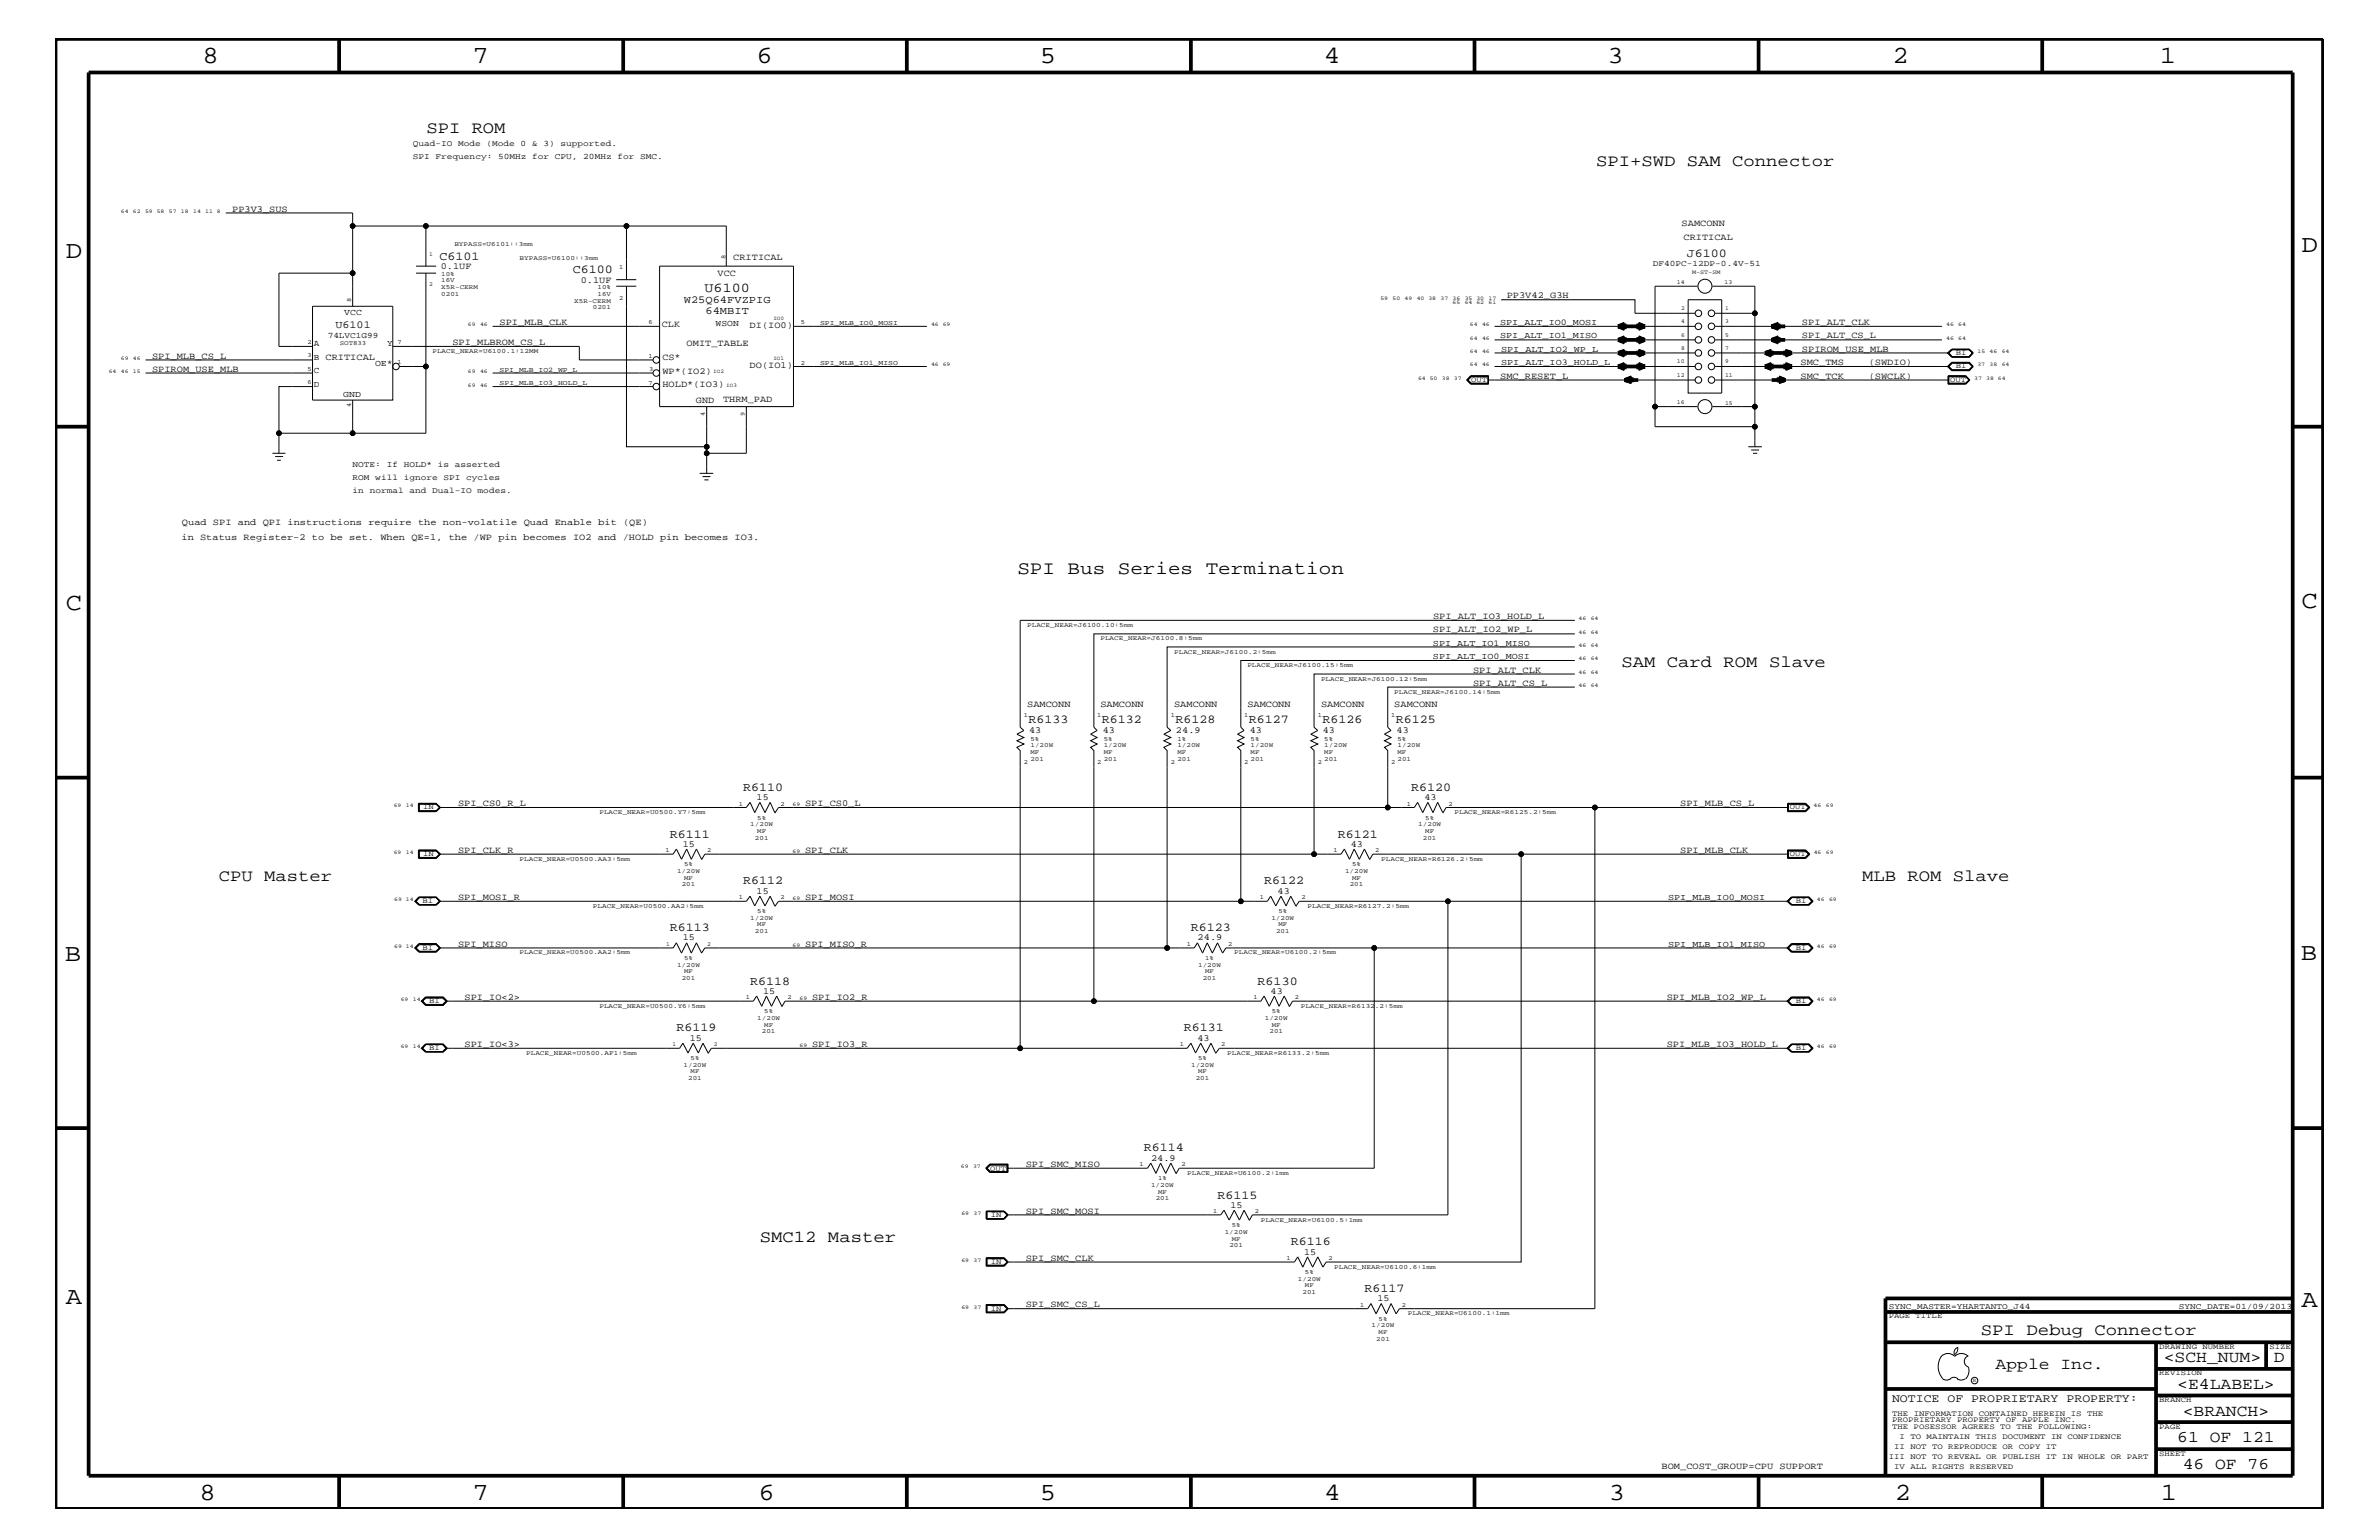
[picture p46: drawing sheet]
<svg xmlns="http://www.w3.org/2000/svg" width="432mm" height="279mm" viewBox="0 0 432 279" stroke-linecap="round" stroke-linejoin="round" font-family="sans-serif">
<defs><g id="words">
<g font-size="4.5">
<text x="36.7" y="11.5">8</text>
<text x="85.8" y="11.5">7</text>
<text x="137.3" y="11.5">6</text>
<text x="188.7" y="11.5">5</text>
<text x="240.3" y="11.5">4</text>
<text x="291.8" y="11.5">3</text>
<text x="343.5" y="11.5">2</text>
<text x="392" y="11.5">1</text>
<text x="11.9" y="46.8">D</text>
<text x="417.7" y="45.7">D</text>
<text x="11.9" y="110.6">C</text>
<text x="417.8" y="110.3">C</text>
<text x="11.8" y="174.3">B</text>
<text x="417.6" y="174.2">B</text>
<text x="11.9" y="236.7">A</text>
<text x="417.8" y="237.1">A</text>
<text x="36.2" y="272.1">8</text>
<text x="85.8" y="272.1">7</text>
<text x="137.7" y="272.1">6</text>
<text x="188.7" y="272.1">5</text>
<text x="240.4" y="272.1">4</text>
<text x="292" y="272.1">3</text>
<text x="343.9" y="272.1">2</text>
<text x="392.2" y="272.1">1</text>
</g>
<text font-size="3.4" x="184.7" y="104.1">SPI Bus Series Termination</text>
<g font-size="3">
<text x="77.4" y="24.1">SPI ROM</text>
<text x="289.7" y="30.2">SPI+SWD SAM Connector</text>
<text x="294.3" y="121">SAM Card ROM Slave</text>
<text x="39.7" y="159.9">CPU Master</text>
<text x="338" y="159.9">MLB ROM Slave</text>
<text x="137.9" y="225.3">SMC12 Master</text>
<text x="359.5" y="242.3">SPI Debug Connector</text>
<text x="362.2" y="248.4">Apple Inc.</text>
<text x="392.7" y="247.1">&lt;SCH_NUM&gt;</text>
<text x="395.2" y="252">&lt;E4LABEL&gt;</text>
<text x="412.7" y="247.1">D</text>
<text x="396.2" y="256.8">&lt;BRANCH&gt;</text>
<text x="395.2" y="261.6">61 OF 121</text>
<text x="396.2" y="266.6">46 OF 76</text>
</g>
<text font-size="2.5" x="127.9" y="52.9">U6100</text>
<g font-size="2.2">
<text x="79.8" y="47.1">C6101</text>
<text x="306.2" y="46.6">J6100</text>
<text x="104" y="49.6">C6100</text>
<text x="186.7" y="131.3">R6133</text>
<text x="200" y="131.3">R6132</text>
<text x="213.4" y="131.3">R6128</text>
<text x="226.7" y="131.3">R6127</text>
<text x="240" y="131.3">R6126</text>
<text x="253.3" y="131.3">R6125</text>
<text x="134.9" y="143.5">R6110</text>
<text x="256.1" y="143.5">R6120</text>
<text x="121.6" y="152">R6111</text>
<text x="242.8" y="152">R6121</text>
<text x="134.9" y="160.5">R6112</text>
<text x="229.4" y="160.5">R6122</text>
<text x="121.6" y="168.9">R6113</text>
<text x="216.2" y="168.9">R6123</text>
<text x="136.1" y="178.7">R6118</text>
<text x="228.3" y="178.7">R6130</text>
<text x="122.8" y="187.1">R6119</text>
<text x="214.9" y="187.1">R6131</text>
<text x="207.6" y="208.9">R6114</text>
<text x="221" y="217.5">R6115</text>
<text x="234.3" y="225.9">R6116</text>
<text x="247.6" y="234.4">R6117</text>
</g>
<text font-size="2.1" x="343.4" y="254.4">NOTICE OF PROPRIETARY PROPERTY:</text>
<g font-size="1.9">
<text x="60.9" y="59.5">U6101</text>
<text x="124.1" y="54.9">W25Q64FVZPIG</text>
<text x="128.1" y="57">64MBIT</text>
</g>
<g font-size="1.7">
<text x="42.2" y="38.4">PP3V3_SUS</text>
<text x="305.2" y="41">SAMCONN</text>
<text x="133.1" y="47.1">CRITICAL</text>
<text x="305.6" y="43.5">CRITICAL</text>
<text x="80" y="48.9">0.1UF</text>
<text x="105.4" y="51.3">0.1UF</text>
<text x="130.3" y="50.1">VCC</text>
<text x="90.7" y="59">SPI_MLB_CLK</text>
<text x="120.1" y="59.4">CLK</text>
<text x="136.1" y="59.5">DI(IO0)</text>
<text x="273.5" y="54.1">PP3V42_G3H</text>
<text x="327.1" y="59">SPI_ALT_CLK</text>
<text x="27.6" y="65.1">SPI_MLB_CS_L</text>
<text x="82.1" y="62.6">SPI_MLBROM_CS_L</text>
<text x="120.2" y="65.4">CS*</text>
<text x="124.6" y="62.9">OMIT_TABLE</text>
<text x="327.1" y="63.9">SPIROM_USE_MLB</text>
<text x="327.1" y="61.4">SPI_ALT_CS_L</text>
<text x="27.6" y="67.5">SPIROM_USE_MLB</text>
<text x="120.2" y="67.8">WP*(IO2)</text>
<text x="120.2" y="70.3">HOLD*(IO3)</text>
<text x="136.1" y="66.7">DO(IO1)</text>
<text x="272.3" y="68.7">SMC_RESET_L</text>
<text x="326.8" y="66.2">SMC_TMS</text>
<text x="326.8" y="68.7">SMC_TCK</text>
<text x="339.2" y="66.2">(SWDIO)</text>
<text x="339.2" y="68.7">(SWCLK)</text>
<text x="126.3" y="73.2">GND</text>
<text x="131.2" y="72.9">THRM_PAD</text>
<text x="33" y="95.3">Quad SPI and QPI instructions require the non-volatile Quad Enable bit (QE)</text>
<text x="32.9" y="97.9">in Status Register-2 to be set. When QE=1, the /WP pin becomes IO2 and /HOLD pin becomes IO3.</text>
<text x="260.1" y="112.3">SPI_ALT_IO3_HOLD_L</text>
<text x="260.1" y="114.8">SPI_ALT_IO2_WP_L</text>
<text x="267.4" y="124.4">SPI_ALT_CS_L</text>
<text x="267.4" y="122">SPI_ALT_CLK</text>
<text x="186.4" y="128.3">SAMCONN</text>
<text x="199.7" y="128.3">SAMCONN</text>
<text x="213.1" y="128.3">SAMCONN</text>
<text x="226.4" y="128.3">SAMCONN</text>
<text x="239.8" y="128.3">SAMCONN</text>
<text x="253.1" y="128.3">SAMCONN</text>
<text x="186.8" y="133">43</text>
<text x="200.2" y="133">43</text>
<text x="213.4" y="133">24.9</text>
<text x="226.8" y="133">43</text>
<text x="240.1" y="133">43</text>
<text x="253.5" y="133">43</text>
<text x="83.1" y="146.2">SPI_CS0_R_L</text>
<text x="137.3" y="145.1">15</text>
<text x="146.1" y="146.2">SPI_CS0_L</text>
<text x="258.6" y="145.1">43</text>
<text x="305" y="146.2">SPI_MLB_CS_L</text>
<text x="83.1" y="154.7">SPI_CLK_R</text>
<text x="124" y="153.7">15</text>
<text x="146.1" y="154.7">SPI_CLK</text>
<text x="245.2" y="153.7">43</text>
<text x="305" y="154.7">SPI_MLB_CLK</text>
<text x="83.1" y="163.3">SPI_MOSI_R</text>
<text x="137.3" y="162.2">15</text>
<text x="146.1" y="163.3">SPI_MOSI</text>
<text x="231.9" y="162.2">43</text>
<text x="83.1" y="171.7">SPI_MISO</text>
<text x="124" y="170.6">15</text>
<text x="146.1" y="171.7">SPI_MISO_R</text>
<text x="217.4" y="170.6">24.9</text>
<text x="84.3" y="181.4">SPI_IO&lt;2&gt;</text>
<text x="138.5" y="180.4">15</text>
<text x="147.4" y="181.4">SPI_IO2_R</text>
<text x="230.6" y="180.4">43</text>
<text x="302.5" y="181.4">SPI_MLB_IO2_WP_L</text>
<text x="84.3" y="189.9">SPI_IO&lt;3&gt;</text>
<text x="125.2" y="188.8">15</text>
<text x="147.4" y="189.9">SPI_IO3_R</text>
<text x="217.3" y="188.8">43</text>
<text x="302.5" y="189.9">SPI_MLB_IO3_HOLD_L</text>
<text x="186.2" y="211.7">SPI_SMC_MISO</text>
<text x="208.9" y="210.7">24.9</text>
<text x="186.2" y="220.2">SPI_SMC_MOSI</text>
<text x="223.4" y="219.1">15</text>
<text x="236.7" y="227.6">15</text>
<text x="186.2" y="228.7">SPI_SMC_CLK</text>
<text x="186.2" y="237.2">SPI_SMC_CS_L</text>
<text x="250" y="236.1">15</text>
<text x="301.6" y="266.6">BOM_COST_GROUP=CPU SUPPORT</text>
</g>
<g font-size="1.6">
<text x="62.5" y="57.2">VCC</text>
<text x="129.9" y="59.1">WSON</text>
<text x="272.3" y="59">SPI_ALT_IO0_MOSI</text>
<text x="57" y="65.3">B CRITICAL</text>
<text x="57" y="62.9">A</text>
<text x="70.3" y="62.9">Y</text>
<text x="272.3" y="61.4">SPI_ALT_IO1_MISO</text>
<text x="272.5" y="63.9">SPI_ALT_IO2_WP_L</text>
<text x="57" y="70.1">D</text>
<text x="57" y="67.7">C</text>
<text x="62.3" y="72">GND</text>
<text x="68.1" y="66.5">OE*</text>
<text x="272.5" y="66.2">SPI_ALT_IO3_HOLD_L</text>
<text x="260.1" y="119.6">SPI_ALT_IO0_MOSI</text>
<text x="260.1" y="117.2">SPI_ALT_IO1_MISO</text>
<text x="302.8" y="163.3">SPI_MLB_IO0_MOSI</text>
<text x="302.8" y="171.7">SPI_MLB_IO1_MISO</text>
</g>
<g font-size="1.5">
<text x="74.9" y="26.5">Quad-IO Mode (Mode 0 &amp; 3) supported.</text>
<text x="74.9" y="28.9">SPI Frequency: 50MHz for CPU, 20MHz for SMC.</text>
<text x="300" y="48.3">DF40PC-12DP-0.4V-51</text>
<text x="59.5" y="61.2">74LVC1G99</text>
<text x="64" y="89.5">in normal and Dual-IO modes.</text>
<text x="64" y="87.1">ROM will ignore SPI cycles</text>
<text x="64" y="84.7">NOTE: If HOLD* is asserted</text>
<text x="342.8" y="237.4">SYNC_MASTER=YHARTANTO_J44</text>
<text x="395.5" y="237.4">SYNC_DATE=01/09/2013</text>
</g>
<g font-size="1.4">
<text x="355" y="64.5">BI</text>
<text x="267" y="69.3">OUT</text>
<text x="354" y="69.3">OUT</text>
<text x="355" y="66.8">BI</text>
<text x="76.8" y="146.8">IN</text>
<text x="324.9" y="146.8">OUT</text>
<text x="76.8" y="155.4">IN</text>
<text x="324.9" y="155.4">OUT</text>
<text x="76.7" y="163.9">BI</text>
<text x="326" y="163.9">BI</text>
<text x="76.7" y="172.3">BI</text>
<text x="326" y="172.3">BI</text>
<text x="77.9" y="182.1">BI</text>
<text x="326" y="182.1">BI</text>
<text x="77.9" y="190.5">BI</text>
<text x="326" y="190.5">BI</text>
<text x="179.7" y="212.4">OUT</text>
<text x="179.8" y="220.8">IN</text>
<text x="179.8" y="229.3">IN</text>
<text x="179.8" y="237.8">IN</text>
<text x="342.8" y="239.2">PAGE TITLE</text>
<text x="391.9" y="244.7">DRAWING NUMBER</text>
<text x="411.9" y="244.7">SIZE</text>
<text x="391.9" y="249.5">REVISION</text>
<text x="343.4" y="256.8">THE INFORMATION CONTAINED HEREIN IS THE</text>
<text x="391.9" y="254.4">BRANCH</text>
<text x="343.4" y="259.3">THE POSESSOR AGREES TO THE FOLLOWING:</text>
<text x="343.4" y="258">PROPRIETARY PROPERTY OF APPLE INC.</text>
<text x="343.8" y="262.9">II NOT TO REPRODUCE OR COPY IT</text>
<text x="344.8" y="261.1">I TO MAINTAIN THIS DOCUMENT IN CONFIDENCE</text>
<text x="391.9" y="259.3">PAGE</text>
<text x="342.8" y="264.7">III NOT TO REVEAL OR PUBLISH IT IN WHOLE OR PART</text>
<text x="343.8" y="266.6">IV ALL RIGHTS RESERVED</text>
<text x="391.9" y="264.1">SHEET</text>
</g>
<g font-size="1.3">
<text x="148.8" y="59">SPI_MLB_IO0_MOSI</text>
<text x="90.7" y="67.5">SPI_MLB_IO2_WP_L</text>
<text x="90.7" y="69.9">SPI_MLB_IO3_HOLD_L</text>
<text x="148.8" y="66.2">SPI_MLB_IO1_MISO</text>
</g>
<g font-size="1.2">
<text x="82.5" y="44.6">BYPASS=U6101::3mm</text>
<text x="94.3" y="47.1">BYPASS=U6100::3mm</text>
<text x="131.7" y="46.9" transform="rotate(-90 131.7 46.9)">8</text>
<text x="80.1" y="52.4">X5R-CERM</text>
<text x="80.1" y="53.6">0201</text>
<text x="80.1" y="51.3">16V</text>
<text x="80.1" y="50.2">10%</text>
<text x="108.5" y="52.5">10%</text>
<text x="108.5" y="53.6">16V</text>
<text x="112.4" y="48.9">1</text>
<text x="63.8" y="54.7" transform="rotate(-90 63.8 54.7)">8</text>
<text x="104.2" y="54.9">X5R-CERM</text>
<text x="107.6" y="56.1">0201</text>
<text x="112.4" y="54.4">2</text>
<text x="117.7" y="58.9">6</text>
<text x="145.4" y="58.9">5</text>
<text x="55.8" y="64.8">3</text>
<text x="55.8" y="62.3">2</text>
<text x="61.7" y="62.5">SOT833</text>
<text x="72.1" y="62.3">7</text>
<text x="72.1" y="66">1</text>
<text x="78.5" y="64">PLACE_NEAR=U6100.1:12MM</text>
<text x="117.7" y="65">1</text>
<text x="55.8" y="69.6">6</text>
<text x="55.8" y="67.3">5</text>
<text x="117.7" y="69.8">7</text>
<text x="117.9" y="67.3">3</text>
<text x="145.4" y="66.2">2</text>
<text x="63.8" y="73.8" transform="rotate(-90 63.8 73.8)">4</text>
<text x="127.9" y="75.6" transform="rotate(-90 127.9 75.6)">4</text>
<text x="135.2" y="75.6" transform="rotate(-90 135.2 75.6)">9</text>
<text x="186.4" y="113.7">PLACE_NEAR=J6100.10:5mm</text>
<text x="199.7" y="116.2">PLACE_NEAR=J6100.8:5mm</text>
<text x="213.1" y="118.6">PLACE_NEAR=J6100.2:5mm</text>
<text x="226.4" y="121">PLACE_NEAR=J6100.15:5mm</text>
<text x="239.8" y="123.5">PLACE_NEAR=J6100.12:5mm</text>
<text x="253.1" y="125.9">PLACE_NEAR=J6100.14:5mm</text>
<text x="185.8" y="130.2">1</text>
<text x="199.1" y="130.2">1</text>
<text x="212.5" y="130.2">1</text>
<text x="225.8" y="130.2">1</text>
<text x="239.2" y="130.2">1</text>
<text x="252.5" y="130.2">1</text>
<text x="187" y="134.4">5%</text>
<text x="187" y="136.8">MF</text>
<text x="187" y="135.6">1/20W</text>
<text x="200.3" y="136.8">MF</text>
<text x="200.3" y="134.4">5%</text>
<text x="200.3" y="135.6">1/20W</text>
<text x="213.7" y="136.8">MF</text>
<text x="213.7" y="134.4">1%</text>
<text x="213.7" y="135.6">1/20W</text>
<text x="227" y="134.4">5%</text>
<text x="227" y="135.6">1/20W</text>
<text x="227" y="136.8">MF</text>
<text x="240.4" y="134.4">5%</text>
<text x="240.4" y="136.8">MF</text>
<text x="240.4" y="135.6">1/20W</text>
<text x="253.7" y="135.6">1/20W</text>
<text x="253.7" y="136.8">MF</text>
<text x="253.7" y="134.4">5%</text>
<text x="185.8" y="138.6">2</text>
<text x="187" y="138">201</text>
<text x="199.1" y="138.6">2</text>
<text x="200.3" y="138">201</text>
<text x="212.5" y="138.6">2</text>
<text x="213.7" y="138">201</text>
<text x="225.8" y="138.6">2</text>
<text x="227" y="138">201</text>
<text x="239.2" y="138.6">2</text>
<text x="240.4" y="138">201</text>
<text x="252.5" y="138.6">2</text>
<text x="253.7" y="138">201</text>
<text x="108.8" y="147.7">PLACE_NEAR=U0500.Y7:5mm</text>
<text x="134.1" y="146.2">1</text>
<text x="136.2" y="149.9">1/20W</text>
<text x="137.5" y="148.7">5%</text>
<text x="141.6" y="146.2">2</text>
<text x="255.4" y="146.2">1</text>
<text x="257.4" y="149.9">1/20W</text>
<text x="258.7" y="148.7">5%</text>
<text x="262.9" y="146.2">2</text>
<text x="264" y="147.7">PLACE_NEAR=R6125.2:5mm</text>
<text x="120.8" y="154.6">1</text>
<text x="128.4" y="154.6">2</text>
<text x="137" y="152.3">201</text>
<text x="137.5" y="151.1">MF</text>
<text x="242.1" y="154.6">1</text>
<text x="249.6" y="154.6">2</text>
<text x="258.3" y="152.3">201</text>
<text x="258.7" y="151.1">MF</text>
<text x="94.3" y="156.2">PLACE_NEAR=U0500.AA3:5mm</text>
<text x="122.9" y="158.4">1/20W</text>
<text x="123.7" y="160.8">201</text>
<text x="124.2" y="159.6">MF</text>
<text x="124.2" y="157.2">5%</text>
<text x="244.1" y="158.4">1/20W</text>
<text x="245" y="160.8">201</text>
<text x="245.4" y="157.2">5%</text>
<text x="245.4" y="159.6">MF</text>
<text x="250.7" y="156.2">PLACE_NEAR=R6126.2:5mm</text>
<text x="107.6" y="164.7">PLACE_NEAR=U0500.AA2:5mm</text>
<text x="134.1" y="163.1">1</text>
<text x="136.2" y="166.9">1/20W</text>
<text x="137.5" y="165.6">5%</text>
<text x="141.6" y="163.1">2</text>
<text x="228.7" y="163.1">1</text>
<text x="230.8" y="166.9">1/20W</text>
<text x="232" y="165.6">5%</text>
<text x="236.2" y="163.1">2</text>
<text x="237.3" y="164.7">PLACE_NEAR=R6127.2:5mm</text>
<text x="94.3" y="173.2">PLACE_NEAR=U0500.AA2:5mm</text>
<text x="137" y="169.3">201</text>
<text x="137.5" y="168.1">MF</text>
<text x="215.4" y="171.6">1</text>
<text x="222.9" y="171.6">2</text>
<text x="224" y="173.2">PLACE_NEAR=U6100.2:5mm</text>
<text x="231.6" y="169.3">201</text>
<text x="232" y="168.1">MF</text>
<text x="122.9" y="175.4">1/20W</text>
<text x="123.7" y="177.7">201</text>
<text x="124.2" y="176.6">MF</text>
<text x="124.2" y="174.2">5%</text>
<text x="217.5" y="175.4">1/20W</text>
<text x="218.3" y="177.7">201</text>
<text x="218.7" y="174.2">1%</text>
<text x="218.7" y="176.6">MF</text>
<text x="108.8" y="182.9">PLACE_NEAR=U0500.Y6:5mm</text>
<text x="135.4" y="181.3">1</text>
<text x="137.5" y="185">1/20W</text>
<text x="138.7" y="183.8">5%</text>
<text x="142.9" y="181.3">2</text>
<text x="227.5" y="181.3">1</text>
<text x="229.6" y="185">1/20W</text>
<text x="230.8" y="183.8">5%</text>
<text x="235" y="181.3">2</text>
<text x="236.1" y="182.9">PLACE_NEAR=R6132.2:5mm</text>
<text x="95.5" y="191.4">PLACE_NEAR=U0500.AF1:5mm</text>
<text x="138.3" y="187.5">201</text>
<text x="138.7" y="186.3">MF</text>
<text x="214.1" y="189.8">1</text>
<text x="221.7" y="189.8">2</text>
<text x="222.8" y="191.4">PLACE_NEAR=R6133.2:5mm</text>
<text x="230.4" y="187.5">201</text>
<text x="230.8" y="186.3">MF</text>
<text x="124.1" y="193.6">1/20W</text>
<text x="124.9" y="195.9">201</text>
<text x="125.3" y="194.8">MF</text>
<text x="125.3" y="192.3">5%</text>
<text x="216.2" y="193.6">1/20W</text>
<text x="217" y="195.9">201</text>
<text x="217.5" y="194.8">MF</text>
<text x="217.5" y="192.3">5%</text>
<text x="206.8" y="211.6">1</text>
<text x="208.9" y="215.3">1/20W</text>
<text x="210.2" y="214.2">1%</text>
<text x="214.5" y="211.6">2</text>
<text x="215.5" y="213.2">PLACE_NEAR=U6100.2:1mm</text>
<text x="209.8" y="217.8">201</text>
<text x="210.2" y="216.6">MF</text>
<text x="220.2" y="220.1">1</text>
<text x="227.8" y="220.1">2</text>
<text x="228.9" y="221.7">PLACE_NEAR=U6100.5:1mm</text>
<text x="222.3" y="223.9">1/20W</text>
<text x="223.1" y="226.3">201</text>
<text x="223.6" y="225.1">MF</text>
<text x="223.6" y="222.6">5%</text>
<text x="233.5" y="228.5">1</text>
<text x="235.6" y="232.4">1/20W</text>
<text x="236.9" y="231.1">5%</text>
<text x="236.9" y="233.5">MF</text>
<text x="241.1" y="228.5">2</text>
<text x="242.1" y="230.2">PLACE_NEAR=U6100.6:1mm</text>
<text x="236.4" y="234.7">201</text>
<text x="246.9" y="237.1">1</text>
<text x="250.2" y="239.6">5%</text>
<text x="254.4" y="237.1">2</text>
<text x="255.5" y="238.6">PLACE_NEAR=U6100.1:1mm</text>
<text x="249" y="240.8">1/20W</text>
<text x="249.8" y="243.3">201</text>
<text x="250.2" y="242">MF</text>
</g>
<g font-size="1.1">
<text x="77.9" y="46.5">1</text>
<text x="77.9" y="51.9">2</text>
<text x="304.4" y="51.6">14</text>
<text x="307.1" y="49.6">M-ST-SM</text>
<text x="313" y="51.6">13</text>
<text x="305.1" y="58.6">4</text>
<text x="305.1" y="56.2">2</text>
<text x="313.1" y="56.2">1</text>
<text x="313.1" y="58.6">3</text>
<text x="304.4" y="65.9">10</text>
<text x="305.1" y="63.4">8</text>
<text x="305.1" y="61.1">6</text>
<text x="313.1" y="65.9">9</text>
<text x="313.1" y="63.4">7</text>
<text x="313.1" y="61.1">5</text>
<text x="304.4" y="68.4">12</text>
<text x="313.1" y="68.4">11</text>
<text x="304.4" y="73.3">16</text>
<text x="313.1" y="73.4">15</text>
<text x="120.9" y="171.6">1</text>
<text x="128.4" y="171.6">2</text>
<text x="122.1" y="189.8">1</text>
<text x="129.5" y="189.8">2</text>
</g>
<g font-size="1">
<text x="21.9" y="38.6">64</text>
<text x="24.1" y="38.6">62</text>
<text x="26.3" y="38.6">59 58</text>
<text x="30.6" y="38.6">57</text>
<text x="32.9" y="38.6">18</text>
<text x="35.1" y="38.6">14</text>
<text x="37.3" y="38.6">11 8</text>
<text x="84.9" y="59.2">69</text>
<text x="87.1" y="59.2">46</text>
<text x="140.4" y="58">IO0</text>
<text x="169" y="59.2">46 69</text>
<text x="250.5" y="54.4">59</text>
<text x="252.7" y="54.4">50</text>
<text x="254.9" y="54.4">49</text>
<text x="257.1" y="54.4">40 38</text>
<text x="261.5" y="54.4">37</text>
<text x="263.7" y="54.4">36</text>
<text x="263.7" y="55.2">65</text>
<text x="265.9" y="54.4">35 30</text>
<text x="265.9" y="55.2">64 62</text>
<text x="266.8" y="59.2">64</text>
<text x="269" y="59.2">46</text>
<text x="270.2" y="54.4">17</text>
<text x="270.2" y="55.2">61</text>
<text x="353.2" y="59.2">46</text>
<text x="355.4" y="59.2">64</text>
<text x="21.9" y="65.3">69</text>
<text x="24.1" y="65.3">46</text>
<text x="140.4" y="65.3">IO1</text>
<text x="266.8" y="61.7">64</text>
<text x="266.8" y="64">64</text>
<text x="269" y="61.7">46</text>
<text x="269" y="64">46</text>
<text x="353.2" y="61.7">46</text>
<text x="355.4" y="61.7">64</text>
<text x="358.9" y="64">15</text>
<text x="361.1" y="64">46</text>
<text x="363.3" y="64">64</text>
<text x="19.7" y="67.7">64</text>
<text x="21.9" y="67.7">46</text>
<text x="24.1" y="67.7">15</text>
<text x="84.9" y="67.7">69</text>
<text x="84.9" y="70.1">69</text>
<text x="87.1" y="67.7">46</text>
<text x="87.1" y="70.1">46</text>
<text x="129.5" y="67.7">IO2</text>
<text x="131.8" y="70.1">IO3</text>
<text x="169" y="66.5">46 69</text>
<text x="257.4" y="68.9">64 50</text>
<text x="261.7" y="68.9">38</text>
<text x="263.9" y="68.9">37</text>
<text x="266.8" y="66.5">64</text>
<text x="269" y="66.5">46</text>
<text x="358.3" y="68.9">37</text>
<text x="358.9" y="66.5">37</text>
<text x="360.5" y="68.9">38 64</text>
<text x="361.1" y="66.5">38</text>
<text x="363.3" y="66.5">64</text>
<text x="286.5" y="112.6">46</text>
<text x="288.7" y="112.6">64</text>
<text x="286.5" y="119.8">46</text>
<text x="286.5" y="117.4">46</text>
<text x="286.5" y="115">46</text>
<text x="288.7" y="119.8">64</text>
<text x="288.7" y="117.4">64</text>
<text x="288.7" y="115">64</text>
<text x="286.5" y="124.7">46</text>
<text x="286.5" y="122.3">46</text>
<text x="288.7" y="124.7">64</text>
<text x="288.7" y="122.3">64</text>
<text x="71.5" y="146.5">69</text>
<text x="73.7" y="146.5">14</text>
<text x="143.9" y="146.2">69</text>
<text x="329.2" y="146.5">46</text>
<text x="331.4" y="146.5">69</text>
<text x="71.5" y="155">69</text>
<text x="73.7" y="155">14</text>
<text x="143.9" y="154.7">69</text>
<text x="329.2" y="155">46</text>
<text x="331.4" y="155">69</text>
<text x="71.5" y="163.5">69 14</text>
<text x="143.9" y="163.3">69</text>
<text x="329.8" y="163.5">46</text>
<text x="332" y="163.5">69</text>
<text x="71.5" y="172">69 14</text>
<text x="143.9" y="171.7">69</text>
<text x="329.8" y="172">46</text>
<text x="332" y="172">69</text>
<text x="72.7" y="181.6">69</text>
<text x="74.9" y="181.6">14</text>
<text x="145.1" y="181.4">69</text>
<text x="329.8" y="181.6">46</text>
<text x="332" y="181.6">69</text>
<text x="72.7" y="190.2">69</text>
<text x="74.9" y="190.2">14</text>
<text x="145.1" y="189.9">69</text>
<text x="329.8" y="190.2">46</text>
<text x="332" y="190.2">69</text>
<text x="174.4" y="211.9">69</text>
<text x="176.6" y="211.9">37</text>
<text x="174.5" y="220.4">69</text>
<text x="176.7" y="220.4">37</text>
<text x="174.5" y="229">69</text>
<text x="176.7" y="229">37</text>
<text x="174.5" y="237.4">69</text>
<text x="176.7" y="237.4">37</text>
<text x="358.1" y="250.7">R</text>
</g>
</g></defs>
<g fill="none" stroke="#000" stroke-width=".18">
<path d="M41 38.6h23v2.4h13.3M56.7 55.6h14.6v17h-14.6zM64 41v14.6M64 49.6h-13.4v13.3h6.1M75.5 48.3h3.7M75.5 49.6h3.7M77.3 49.6v16.9h-4.8M89.4 59.2h30.3M111.8 51.9h3.7M111.8 50.7h3.7M113.7 41h-36.4v7.3M113.7 51.9v29.2h14.6"/>
<path d="M119.7 48.3h24.3v25.5h-24.3zM131.8 48.3v-7.3h-18.1v9.7M144 59.2h24.2M271.3 59.2h36.4M272.5 54.4h24.3v2.4h10.9M306.4 54.4h6.1v16.9h-6.1zM308.1 51.9h-7.7v25.5h18.1v-3.6h-7.7M310.8 51.9h7.7v21.9M311.3 56.8h7.2M311.3 59.2h41.2M26.4 67.7h30.3M26.4 65.3h30.3"/>
<path d="M50.6 78.6v3.6M56.7 70.1h-6.1v8.5M64 72.6v6h-13.4M71.3 62.9h33.9v2.4h13.3M77.3 66.5v12.1h-13.3M89.4 70.1h29.1M89.4 67.7h29.1M128.3 73.8v12.1M135.5 73.8v8.4h-7.2M144 66.5h24.2M266.4 68.9l.6-.6h3.1v1.2h-3.1zM267 68.2l-.7 .7 .7 .7h3.2"/>
<path d="M267 68.2h3.2v1.5h-3.2l-.8-.8zM270.1 68.9h37.6M270.1 68.4h-3.1l-.6 .5 .6 .6M271.3 66.5h36.4M271.3 64h36.4M271.3 61.7h36.4M300.4 73.8h7.7M311.3 66.5h42.4M311.3 64h42.4M311.3 68.9h42.4M311.3 61.7h41.2M318.5 77.4v3.7"/>
<path d="M353.5 66.5l.7-.8h3.3l.6 .8-.6 .8h-3.3zM353.6 68.2h3.2l.7 .7-.7 .8h-3.2zM353.7 69.5h3.1M353.7 68.2v1.4h3.1l.7-.7M353.7 68.3h3.1l.7 .6M353.7 66.5l.6-.6h3.1l.6 .6-.6 .6h-3.1zM354.2 63.4l-.7 .6 .7 .8M354.2 63.4l-.6 .6 .6 .8M354.2 65.8h3.2l.7 .7-.7 .7h-3.2l-.6-.7zM354.2 63.4h3.2l.7 .6M354.2 63.4h3.3l.6 .6M354.3 65.8h3.1l.7 .7-.7 .7h-3.1l-.6-.7z"/>
<path d="M354.3 63.4h3.1l.7 .6-.7 .7h-3.1M354.3 63.4l-.6 .6 .6 .7M354.3 63.4h3.1l.6 .6-.6 .7h-3.1M356.8 68.2l.7 .7M356.8 69.5l.6-.6-.6-.5h-3.1v1.1M357.5 68.9l-.7 .6M358.1 64l-.7 .8h-3.2M358.1 64l-.6 .8h-3.3M49.4 82.2h2.4M50 82.8h1.4M50.3 83.5h.7M127 85.9h2.5"/>
<path d="M127.5 86.5h1.4M127.8 87.1h.8M317.3 81.1h2.5M317.8 81.6h1.5M318.2 82.2h.7M285.8 115h-87.3v16.9l.6 .6-1.1 .7 1.1 .6-1.1 .6 1.1 .6-1.1 .6 .5 .6v45.4h-56l-.6 1.1M285.8 117.4h-74v14.5l.7 .6-1.3 .7 1.3 .6-1.3 .6 1.3 .6-1.3 .6 .6 .6v35.8h4.9l.6-.9 1 1.8 .8-1.8 .9 1.8 1-1.8 .9 1.8 .6-.9h102.1M285.8 112.6h-100.6v19.3l.6 .6-1.2 .7 1.2 .6-1.2 .6 1.2 .6-1.2 .6 .6 .6v54h-56.1l-.6 .9M285.8 119.8h-60.6v12.1l.6 .6-1.2 .7 1.2 .6-1.2 .6 1.2 .6-1.2 .6 .6 .6v27.3M285.8 124.7h-33.9v7.2l.6 .6-1.2 .7 1.2 .6-1.2 .6 1.2 .6-1.2 .6 .6 .6v10.3h4.8l.6-.9 .9 1.8 1-1.8 .9 1.8 .8-1.8 1 1.8M285.8 122.3h-47.3v9.6l.7 .6-1.3 .7 1.3 .6-1.3 .6 1.3 .6-1.3 .6 .6 .6v18.8h4.9l.6-1 .9 1.9 .9-1.9 .9 1.9 1-1.9 .9 1.9M75.9 145.7h3.3l.7 .8-.7 .8h-3.3z"/>
<path d="M75.9 154.2h3.3l.7 .8-.7 .7h-3.3zM76 154.4h3.2M76.1 145.9h3.1l.6 .6-.6 .6h-3.1zM76.1 154.4v1.2h3.1l.6-.6M79.2 154.4l.6 .6-.6 .6h-3.2M79.2 145.8l.6 .7-.6 .7M79.2 154.4l.6 .6M79.2 145.8h-3.2v1.4h3.2M79.2 145.8l.7 .7M79.8 146.5h55.7l.6-.9 .9 1.8 .9-1.8 1 1.8 .9-1.8 .8 1.8M79.8 155h42.4l.6-1 .9 1.9 .9-1.9 .9 1.9 .9-1.9 .9 1.9M79.9 146.5l-.7 .7"/>
<path d="M79.9 155l-.7-.7h-3.2v1.4M238.5 155h-110.6l-.6 1M251.9 146.5h-110.6l-.7 1M276.1 155h-26.9l-.6 1M289.5 146.5h-27l-.6 1M324.4 145.7h3.3l.8 .8-.8 .8h-3.3zM324.4 154.2h3.3l.8 .8-.8 .7h-3.3zM324.5 154.4h3.2M324.6 145.9h3.1l.6 .6-.6 .6h-3.1zM324.6 155h-48.5v74h-35.4l-.6 .9-.9-1.9-.9 1.9-1-1.9-.8 1.9-1-1.9-.6 1h-52.1M324.6 146.5h-35.1v90.9h-35.5l-.6 1-.9-1.9-.9 1.9-.9-1.9-.9 1.9-1-1.9-.6 .9h-65.4M327.7 145.8l.7 .7-.7 .7"/>
<path d="M327.7 154.4l.6 .6-.6 .6h-3.1v-1.2M327.7 145.8h-3.2v1.4h3.2M327.7 155.7l.7-.7-.7-.7h-3.2v1.4M327.7 145.8l.6 .7-.6 .7M327.7 154.4l.6 .6-.6 .6h-3.2M76 162.8l-.7 .7 .7 .7M76 162.8l-.6 .7 .6 .7M76 171.2l-.6 .8 .6 .7h3.2l.7-.7M76 171.2l-.7 .8 .7 .7h3.2l.7-.7M76 162.8h3.2l.7 .7-.7 .7h-3.2M76 171.2h3.2l.7 .8M76.1 162.8h3.1l.6 .7h55.7l.6-.9 .9 1.8 .9-1.8 1 1.8 .9-1.8 .8 1.8"/>
<path d="M76.1 162.8h3.1l.6 .7-.6 .6h-3.1M76.1 171.3h3.1l.6 .7-.6 .7h-3.1l-.7-.7zM76.1 162.8l-.7 .7 .7 .6M76.1 162.8l-.6 .7 .6 .6M79.8 163.5l-.6 .6h-3.1M79.8 172l-.6 .6h-3.1l-.6-.6 .6-.6h3.1l.6 .6h42.4l.6-.9 .9 1.8 .9-1.8 .9 1.8 .9-1.8 .9 1.8 .6-.9h83.9M235.2 164.4l-.9-1.8-.9 1.8-.9-1.8-.9 1.8-1-1.8-.6 .9h-88.7l-.7 1M249.4 172v39.9h-35.4l-.6 1.1M262.8 163.5v56.9h-35.5l-.6 1M324.4 163.5l.8-.7h3.1l.7 .7-.7 .7h-3.1zM324.4 172l.8-.8h3.1l.7 .8-.7 .7h-3.1zM324.5 172l.7-.7h3.1l.6 .7-.6 .7h-3.1z"/>
<path d="M324.6 172l.6-.6h3.1l.5 .6-.5 .6h-3.1zM324.6 163.5h-88.8l-.6 1M325.1 162.8h3.2l.8 .7-.8 .7h-3.2l-.7-.7zM325.1 171.2h3.2l.8 .8-.8 .7h-3.2l-.7-.7zM325.2 162.8h3.1l.6 .7-.6 .6h-3.1M325.2 162.8l-.7 .7 .7 .6M325.2 162.8l-.6 .7 .6 .6M325.2 162.8h3.1l.5 .7-.5 .6h-3.1M76.5 181.6l.7-.7h3.2l.8 .7-.8 .8h-3.2zM76.5 190.2l.7-.8h3.2l.8 .8-.8 .7h-3.2zM76.5 181.6l.8-.6h3.1l.7 .6-.7 .8h-3.1zM76.5 190.2l.8-.8h3.1l.7 .8-.7 .7h-3.1z"/>
<path d="M76.6 181.6l.7-.6h3l.7 .6-.7 .7h-3zM77.3 181l-.6 .6 .6 .6h3l.6-.6M77.3 189.5l-.7 .7 .7 .6M77.3 189.5l-.6 .7 .6 .6M77.3 181h3l.6 .6h55.8l.6-.9 1 1.9 .8-1.9 .9 1.9 1-1.9 .9 1.9M77.3 189.5h3l.6 .7h42.5l.6-.9 .9 1.7 .9-1.7 .9 1.7 .9-1.7 .9 1.7M77.3 189.5h3l.7 .7-.7 .6h-3M80.9 190.2l-.6 .6h-3M185.2 190.2h30.3l.7-.9 .8 1.7 .9-1.7 1 1.7 .9-1.7 .8 1.7M198.5 181.6h30.4l.5-.9 1 1.9 .9-1.9 .9 1.9 .9-1.9 .9 1.9M324.4 181.6l.8-.6h3.1l.7 .6-.7 .8h-3.1zM324.4 190.2l.8-.8h3.1l.7 .8-.7 .7h-3.1z"/>
<path d="M324.5 181.6l.7-.6h3.1l.6 .6-.6 .7h-3.1zM324.6 181.6l.6-.6h3.1l.5 .6-.5 .6h-3.1zM324.6 181.6h-90l-.6 1.1M324.6 190.2h-103.3l-.7 .9M325.1 180.9h3.2l.8 .7-.8 .8h-3.2l-.7-.8zM325.1 189.4h3.2l.8 .8-.8 .7h-3.2l-.7-.7zM325.2 189.5h3.1l.6 .7-.6 .6h-3.1M325.2 189.5l-.7 .7 .7 .6M325.2 189.5l-.6 .7 .6 .6M325.2 189.5h3.1l.5 .7-.5 .6h-3.1M178.9 211.9l.8-.7h3.3v1.5h-3.3zM179 219.7h3.3l.7 .7-.7 .8h-3.3z"/>
<path d="M179.1 219.8h3.1M179.1 219.7v1.5M179.1 211.9l.6-.5h3.1v1.2h-3.1zM179.2 219.8v1.3M179.7 212.7l-.7-.8 .7-.6h3.2v1.4M179.7 211.4l-.5 .5 .5 .6h3.1M182.2 219.7l.8 .7M182.2 219.8l.7 .6-.7 .7M182.2 219.8l.6 .6M182.8 211.9h25.5l.6-.9 .9 1.9 .9-1.9 .9 1.9 .9-1.9 .9 1.9M179 228.2h3.3l.7 .8-.7 .7h-3.3zM179 236.7h3.3l.7 .7-.7 .8h-3.3z"/>
<path d="M179.1 228.3h3.1l.7 .7-.7 .6M179.1 221.1h3.1M179.1 228.2v1.4h3.1l.8-.6M179.1 229.6h3.1M179.2 236.8h3l.6 .6-.6 .6h-3zM182.2 236.8h-3.1v1.3h3.1M182.2 228.2l.8 .8M182.2 236.8l.8 .6M182.2 236.8l.7 .6-.7 .7M182.8 220.4l-.6 .7M182.8 229l-.6 .6M182.8 220.4h38.8l.6-.8 .9 1.7 .9-1.7 1 1.7 .8-1.7 .9 1.7"/>
<path d="M182.8 229l-.6-.6h-3v1.2M183 220.4l-.8 .8M183 237.4l-.8 .7M352.3 246.1a1.72 1.72 0 0 1 2.5 0 1.69 1.69 0 0 1 2.4 0M352.4 246a3.2 3.2 0 0 0 .4 4.3l.8 .1 .4-.2M354 250.2l.7-.3 .7 .3M355.2 250.2l.7 .2 .7-.2M355.3 244.4v.3a1.18 1.18 0 0 1-.6 1.1M355.4 244.4a.99 .99 0 0 0-.6 1.4M357.2 246a1.04 1.04 0 0 0-.7 1 1.04 1.04 0 0 0 .7 1M357.3 248l.1 .7a2.11 2.11 0 0 1-.6 1.5"/>
<circle cx="64" cy="41" r=".42"/>
<circle cx="64" cy="49.6" r=".42"/>
<circle cx="77.3" cy="41" r=".42"/>
<circle cx="113.7" cy="41" r=".42"/>
<circle cx="308.3" cy="59.2" r=".59"/>
<circle cx="308.3" cy="56.8" r=".59"/>
<circle cx="309.5" cy="51.9" r="1.27"/>
<circle cx="310.6" cy="59.2" r=".59"/>
<circle cx="310.6" cy="56.8" r=".59"/>
<circle cx="318.5" cy="56.8" r=".42"/>
<circle cx="50.6" cy="78.6" r=".42"/>
<circle cx="64" cy="78.6" r=".42"/>
<circle cx="71.9" cy="66.5" r=".59"/>
<circle cx="77.3" cy="66.5" r=".42"/>
<circle cx="119.1" cy="70.1" r=".59"/>
<circle cx="119.1" cy="67.7" r=".59"/>
<circle cx="119.1" cy="65.3" r=".59"/>
<circle cx="300.4" cy="73.8" r=".42"/>
<circle cx="308.3" cy="61.7" r=".59"/>
<circle cx="308.3" cy="68.9" r=".59"/>
<circle cx="308.3" cy="66.5" r=".59"/>
<circle cx="308.3" cy="64" r=".59"/>
<circle cx="309.5" cy="73.8" r="1.27"/>
<circle cx="310.6" cy="68.9" r=".59"/>
<circle cx="310.6" cy="61.7" r=".59"/>
<circle cx="310.6" cy="66.5" r=".59"/>
<circle cx="310.6" cy="64" r=".59"/>
<circle cx="318.5" cy="73.8" r=".42"/>
<circle cx="318.5" cy="77.4" r=".42"/>
<circle cx="128.3" cy="81.1" r=".42"/>
<circle cx="128.3" cy="82.2" r=".42"/>
<circle cx="238.5" cy="155" r=".42"/>
<circle cx="251.9" cy="146.5" r=".42"/>
<circle cx="276.1" cy="155" r=".42"/>
<circle cx="289.5" cy="146.5" r=".42"/>
<circle cx="211.8" cy="172" r=".42"/>
<circle cx="225.2" cy="163.5" r=".42"/>
<circle cx="249.4" cy="172" r=".42"/>
<circle cx="262.8" cy="163.5" r=".42"/>
<circle cx="185.2" cy="190.2" r=".42"/>
<circle cx="198.5" cy="181.6" r=".42"/>
<circle cx="358.4" cy="250.5" r=".59"/>
</g>
<g fill="none" stroke="#000" stroke-width=".68" stroke-linecap="butt">
<path d="M10.1 7.1h411.5v266.7h-411.5zM16.1 13.2h400v254.5h-400zM61.6 7.1v6.1M113.1 7.1v6.1M164.6 7.1v6.1M216.2 7.1v6.1M267.6 7.1v6.1M319.2 7.1v6.1M370.7 7.1v6.1M293.7 59.2l1.2-.5v1zM293.7 59.2h4.8M293.7 59.2l1.2 .2"/>
<path d="M293.7 59.2l1.2 .3M294.9 59.1l-1.2 .1M294.9 58.9l-1.2 .3M294.9 59l-1.2 .2M297.3 59.1l1.2 .1M297.3 59l1.2 .2M297.3 58.9l1.2 .3M297.3 58.7l1.2 .5-1.2 .5zM298.5 59.2l-1.2 .2M298.5 59.2l-1.2 .3M321.6 59.2h2.4M321.6 59.2l1.2-.5v1z"/>
<path d="M321.6 59.2l1.2 .2M321.6 59.2l1.2 .3M322.8 58.9l-1.2 .3M322.8 59.1l-1.2 .1M322.8 59l-1.2 .2M10.1 77.4h6M293.7 66.5h4.8M293.7 61.7h4.8M293.7 64h4.8M293.7 61.7l1.2 .1M293.7 61.7l1.2-.5v1zM293.7 64l1.2-.4v.9z"/>
<path d="M293.7 66.5l1.2-.5v1zM293.7 61.7l1.2 .2M293.7 61.7l1.2 .3M293.7 64l1.2 .2M293.7 64l1.2 .3M293.7 64l1.2 .5M293.7 66.5l1.2 .2M293.7 66.5l1.2 .3M294.9 68.9h2.4M294.9 68.9l1.3-.5v1zM294.9 68.9l1.3 .1M294.9 68.9l1.3 .4"/>
<path d="M294.9 68.9l1.3 .3M294.9 61.5l-1.2 .2M294.9 61.4l-1.2 .3M294.9 61.3l-1.2 .4M294.9 64h-1.2M294.9 63.9l-1.2 .1M294.9 63.7l-1.2 .3M294.9 66.4l-1.2 .1M294.9 66.2l-1.2 .3M296.2 68.5l-1.3 .4M296.2 68.8l-1.3 .1M296.2 68.7l-1.3 .2"/>
<path d="M297.3 61.5l1.2 .2M297.3 61.3l1.2 .4M297.3 61.4l1.2 .3M297.3 64h1.2M297.3 63.7l1.2 .3M297.3 63.9l1.2 .1M297.3 66.4l1.2 .1M297.3 66.2l1.2 .3M297.3 61.2l1.2 .5-1.2 .5zM297.3 63.6l1.2 .4-1.2 .5zM297.3 66l1.2 .5-1.2 .5zM298.5 61.7l-1.2 .1"/>
<path d="M298.5 61.7l-1.2 .2M298.5 61.7l-1.2 .3M298.5 64l-1.2 .2M298.5 64l-1.2 .3M298.5 64l-1.2 .5M298.5 66.5l-1.2 .2M298.5 66.5l-1.2 .3M320.4 66.5h4.8M320.4 66.5l1.2 .2M320.4 64l1.2-.4v.9zM320.4 66.5l1.2-.5v1zM320.4 66.5l1.2 .3"/>
<path d="M320.4 64h4.8M320.4 64l1.2 .2M320.4 64l1.2 .3M320.4 64l1.2 .5M321.6 68.9h2.4M321.6 61.7h2.4M321.6 61.7l1.2-.5v1zM321.6 61.7l1.2 .1M321.6 61.7l1.2 .3M321.6 61.7l1.2 .2M321.6 66.4l-1.2 .1M321.6 66.2l-1.2 .3"/>
<path d="M321.6 64h-1.2M321.6 63.7l-1.2 .3M321.6 63.9l-1.2 .1M322.8 68.5l1.2 .4M322.8 68.8l1.2 .1M322.8 68.7l1.2 .2M322.8 61.3l-1.2 .4M322.8 61.5l-1.2 .2M322.8 61.4l-1.2 .3M322.8 68.4l1.2 .5-1.2 .5zM324 66.4l1.2 .1M324 66.2l1.2 .3"/>
<path d="M324 64h1.2M324 63.9l1.2 .1M324 63.7l1.2 .3M324 63.6l1.2 .4-1.2 .5zM324 66l1.2 .5-1.2 .5zM324 68.9l-1.2 .1M324 68.9l-1.2 .4M324 68.9l-1.2 .3M325.2 66.5l-1.2 .2M325.2 66.5l-1.2 .3M325.2 64l-1.2 .2M325.2 64l-1.2 .3"/>
<path d="M325.2 64l-1.2 .5M416.1 77.4h5.5M10.1 141.1h6M416.1 141.1h5.5M10.1 204.7h6M416.1 204.7h5.5M342.2 238h73.9M416.1 235.6h-73.9v32.1M342.2 243.5h73.9M342.2 252h49.1M391.3 258h24.8M391.3 253.2h24.8"/>
<path d="M391.3 248.4h24.8M391.3 243.5v24.2M411.3 243.5v4.9M61.6 267.7v6.1M113.1 267.7v6.1M164.6 267.7v6.1M216.2 268v5.8M267.6 267.7v6.1M319.2 267.7v6.1M370.7 267.7v6.1M391.3 262.9h24.8"/>
</g>
<g fill="#000">
<circle cx="64" cy="41" r=".42"/>
<circle cx="64" cy="49.6" r=".42"/>
<circle cx="77.3" cy="41" r=".42"/>
<circle cx="113.7" cy="41" r=".42"/>
<circle cx="318.5" cy="56.8" r=".42"/>
<circle cx="50.6" cy="78.6" r=".42"/>
<circle cx="64" cy="78.6" r=".42"/>
<circle cx="77.3" cy="66.5" r=".42"/>
<circle cx="300.4" cy="73.8" r=".42"/>
<circle cx="318.5" cy="73.8" r=".42"/>
<circle cx="318.5" cy="77.4" r=".42"/>
<circle cx="128.3" cy="81.1" r=".42"/>
<circle cx="128.3" cy="82.2" r=".42"/>
<circle cx="238.5" cy="155" r=".42"/>
<circle cx="251.9" cy="146.5" r=".42"/>
<circle cx="276.1" cy="155" r=".42"/>
<circle cx="289.5" cy="146.5" r=".42"/>
<circle cx="211.8" cy="172" r=".42"/>
<circle cx="225.2" cy="163.5" r=".42"/>
<circle cx="249.4" cy="172" r=".42"/>
<circle cx="262.8" cy="163.5" r=".42"/>
<circle cx="185.2" cy="190.2" r=".42"/>
<circle cx="198.5" cy="181.6" r=".42"/>
</g>
<use href="#words"/>
</svg>
